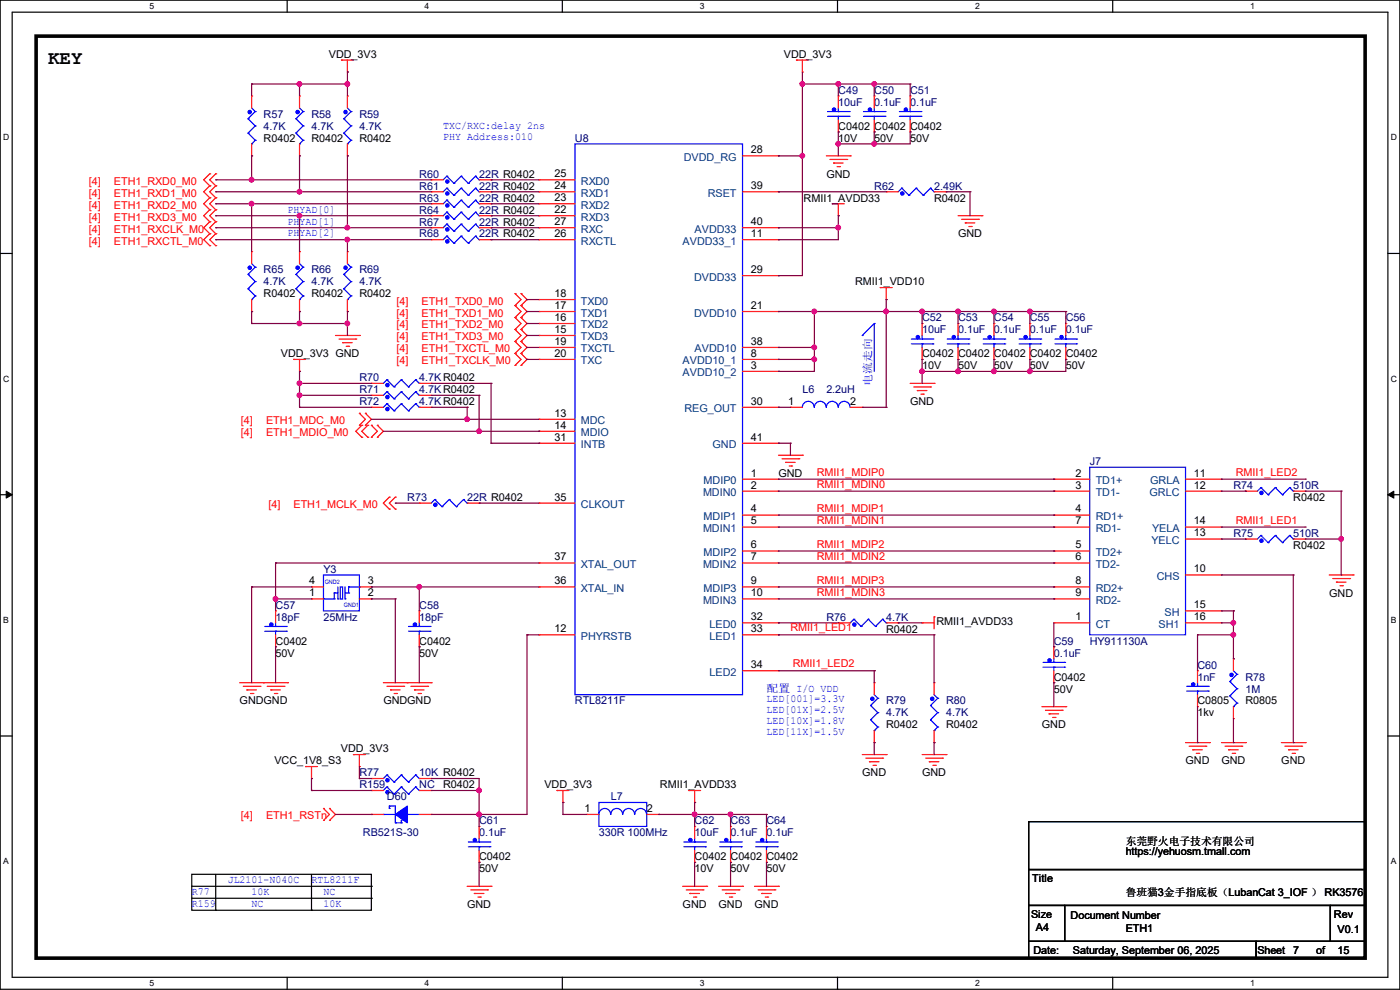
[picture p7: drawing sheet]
<svg xmlns="http://www.w3.org/2000/svg" width="297mm" height="210mm" viewBox="0 0 297 210" stroke-linecap="round" stroke-linejoin="round" font-family="sans-serif">
<defs><g id="words">
<text font-size="4.1" x="10.2" y="13.6">KEY</text>
<g font-size="2.3">
<text x="69.8" y="12.3">VDD_3V3</text>
<text x="166.3" y="12.3">VDD_3V3</text>
<text x="177.8" y="27.5">C0402</text>
<text x="185.5" y="27.5">C0402</text>
<text x="193.1" y="27.5">C0402</text>
<text x="55.9" y="30.1">R0402</text>
<text x="66.1" y="30.1">R0402</text>
<text x="76.2" y="30.1">R0402</text>
<text x="159.3" y="32.5">28</text>
<text x="177.8" y="30.1">10V</text>
<text x="185.5" y="30.1">50V</text>
<text x="193.1" y="30.1">50V</text>
<text x="117.6" y="37.6">25</text>
<text x="117.6" y="40.1">24</text>
<text x="159.3" y="40.1">39</text>
<text x="175.3" y="37.7">GND</text>
<text x="117.6" y="42.7">23</text>
<text x="117.6" y="45.2">22</text>
<text x="117.6" y="47.8">27</text>
<text x="159.3" y="47.8">40</text>
<text x="170.5" y="42.8">RMII1_AVDD33</text>
<text x="198.2" y="42.8">R0402</text>
<text x="117.6" y="50.3">26</text>
<text x="159.3" y="50.3">11</text>
<text x="203.2" y="50.4">GND</text>
<text x="159.3" y="57.9">29</text>
<text x="55.9" y="63.1">R0402</text>
<text x="66.1" y="63.1">R0402</text>
<text x="76.2" y="63.1">R0402</text>
<text x="117.6" y="63">18</text>
<text x="117.6" y="65.5">17</text>
<text x="159.3" y="65.5">21</text>
<text x="181.4" y="60.5">RMII1_VDD10</text>
<text x="117.6" y="68.1">16</text>
<text x="117.6" y="70.6">15</text>
<text x="59.6" y="75.8">VDD_3V3 GND</text>
<text x="117.6" y="73.2">19</text>
<text x="117.6" y="75.7">20</text>
<text x="159.3" y="73.2">38</text>
<text x="159.3" y="75.7">8</text>
<text x="195.6" y="75.8">C0402</text>
<text x="203.2" y="75.8">C0402</text>
<text x="210.9" y="75.8">C0402</text>
<text x="218.5" y="75.8">C0402</text>
<text x="226.1" y="75.8">C0402</text>
<text x="159.3" y="78.2">3</text>
<text x="195.6" y="78.3">10V</text>
<text x="203.2" y="78.3">50V</text>
<text x="210.9" y="78.3">50V</text>
<text x="218.5" y="78.3">50V</text>
<text x="226.1" y="78.3">50V</text>
<text x="117.6" y="88.4">13</text>
<text x="159.3" y="85.9">30</text>
<text x="167.2" y="85.9">1</text>
<text x="180.4" y="85.9">2</text>
<text x="193.1" y="85.9">GND</text>
<text x="117.6" y="90.9">14</text>
<text x="117.6" y="93.5">31</text>
<text x="159.3" y="93.5">41</text>
<text x="159.3" y="101.1">1</text>
<text x="165.1" y="101.2">GND</text>
<text x="228.1" y="101.1">2</text>
<text x="253.3" y="101.1">11</text>
<text x="117.6" y="106.2">35</text>
<text x="159.3" y="103.6">2</text>
<text x="228.1" y="103.6">3</text>
<text x="253.3" y="103.6">12</text>
<text x="274.4" y="106.3">R0402</text>
<text x="159.3" y="108.7">4</text>
<text x="159.3" y="111.3">5</text>
<text x="228.1" y="108.7">4</text>
<text x="228.1" y="111.3">7</text>
<text x="253.3" y="113.8">13</text>
<text x="253.3" y="111.3">14</text>
<text x="117.6" y="118.9">37</text>
<text x="159.3" y="116.3">6</text>
<text x="159.3" y="118.9">7</text>
<text x="228.1" y="116.3">5</text>
<text x="228.1" y="118.9">6</text>
<text x="274.4" y="116.4">R0402</text>
<text x="65.6" y="124">4</text>
<text x="78" y="124">3</text>
<text x="117.6" y="124">36</text>
<text x="159.3" y="124">9</text>
<text x="228.1" y="124">8</text>
<text x="253.3" y="121.4">10</text>
<text x="65.6" y="126.5">1</text>
<text x="78" y="126.5">2</text>
<text x="159.3" y="126.5">10</text>
<text x="159.3" y="131.6">32</text>
<text x="228.1" y="126.5">9</text>
<text x="228.1" y="131.6">1</text>
<text x="253.3" y="129">15</text>
<text x="253.3" y="131.6">16</text>
<text x="282" y="126.6">GND</text>
<text x="58.5" y="136.7">C0402</text>
<text x="88.9" y="136.7">C0402</text>
<text x="117.6" y="134.1">12</text>
<text x="159.3" y="134.1">33</text>
<text x="188" y="134.2">R0402</text>
<text x="198.7" y="132.7">RMII1_AVDD33</text>
<text x="58.5" y="139.3">50V</text>
<text x="88.9" y="139.3">50V</text>
<text x="159.3" y="141.7">34</text>
<text x="50.8" y="149.4">GNDGND</text>
<text x="81.3" y="149.4">GNDGND</text>
<text x="223.6" y="144.4">C0402</text>
<text x="223.6" y="146.9">50V</text>
<text x="254" y="149.4">C0805</text>
<text x="264.2" y="149.4">R0805</text>
<text x="188" y="154.5">R0402</text>
<text x="200.7" y="154.5">R0402</text>
<text x="221" y="154.5">GND</text>
<text x="254" y="152">1kv</text>
<text x="72.3" y="159.6">VDD_3V3</text>
<text x="58.2" y="162.1">VCC_1V8_S3</text>
<text x="94" y="167.2">R0402</text>
<text x="115.5" y="167.2">VDD_3V3</text>
<text x="140" y="167.2">RMII1_AVDD33</text>
<text x="182.9" y="164.7">GND</text>
<text x="195.6" y="164.7">GND</text>
<text x="251.5" y="162.1">GND</text>
<text x="259.1" y="162.1">GND</text>
<text x="271.8" y="162.1">GND</text>
<text x="124" y="172.2">1</text>
<text x="137.2" y="172.3">2</text>
<text x="238.8" y="179.2">东莞野火电子技术有限公司</text>
<text x="101.6" y="182.5">C0402</text>
<text x="101.6" y="185">50V</text>
<text x="147.4" y="182.5">C0402</text>
<text x="147.4" y="185">10V</text>
<text x="155" y="182.5">C0402</text>
<text x="155" y="185">50V</text>
<text x="162.6" y="182.5">C0402</text>
<text x="162.6" y="185">50V</text>
<text x="238.8" y="181.4">https://yehuosm.tmall.com</text>
<text x="219" y="187">Title</text>
<text x="238.8" y="190.1">鲁班猫3金手指底板（LubanCat 3_IOF ） RK3576</text>
<text x="99.1" y="192.6">GND</text>
<text x="144.8" y="192.6">GND</text>
<text x="152.4" y="192.6">GND</text>
<text x="160.1" y="192.6">GND</text>
<text x="218.7" y="194.6">Size</text>
<text x="219.8" y="197.4">A4</text>
<text x="227.1" y="194.9">Document Number</text>
<text x="238.8" y="197.7">ETH1</text>
<text x="283" y="194.6">Rev</text>
<text x="283.8" y="198">V0.1</text>
<text x="219.2" y="202.3">Date:</text>
<text x="227.6" y="202.3">Saturday, September 06, 2025</text>
<text x="266.7" y="202.3">Sheet</text>
<text x="274.4" y="202.3">7</text>
<text x="279.2" y="202.3">of</text>
<text x="283.8" y="202.3">15</text>
</g>
<g font-size="2.3" fill="#000080">
<text x="177.8" y="19.9">C49</text>
<text x="177.8" y="22.4">10uF</text>
<text x="185.5" y="19.9">C50</text>
<text x="185.5" y="22.4">0.1uF</text>
<text x="193.1" y="19.9">C51</text>
<text x="193.1" y="22.4">0.1uF</text>
<text x="55.9" y="25">R57</text>
<text x="55.9" y="27.5">4.7K</text>
<text x="66.1" y="25">R58</text>
<text x="66.1" y="27.5">4.7K</text>
<text x="76.2" y="25">R59</text>
<text x="76.2" y="27.5">4.7K</text>
<text x="122" y="30.1">U8</text>
<text x="88.9" y="40.2">R61</text>
<text x="88.9" y="37.7">R60</text>
<text x="101.6" y="40.2">22R R0402</text>
<text x="101.6" y="37.7">22R R0402</text>
<text x="185.5" y="40.2">R62</text>
<text x="198.2" y="40.2">2.49K</text>
<text x="88.9" y="47.8">R67</text>
<text x="88.9" y="45.3">R64</text>
<text x="88.9" y="42.8">R63</text>
<text x="101.6" y="47.8">22R R0402</text>
<text x="101.6" y="45.3">22R R0402</text>
<text x="101.6" y="42.8">22R R0402</text>
<text x="88.9" y="50.4">R68</text>
<text x="101.6" y="50.4">22R R0402</text>
<text x="55.9" y="58">R65</text>
<text x="66.1" y="58">R66</text>
<text x="76.2" y="58">R69</text>
<text x="55.9" y="60.5">4.7K</text>
<text x="66.1" y="60.5">4.7K</text>
<text x="76.2" y="60.5">4.7K</text>
<text x="195.6" y="68.2">C52</text>
<text x="195.6" y="70.7">10uF</text>
<text x="203.2" y="68.2">C53</text>
<text x="203.2" y="70.7">0.1uF</text>
<text x="210.9" y="68.2">C54</text>
<text x="210.9" y="70.7">0.1uF</text>
<text x="218.5" y="68.2">C55</text>
<text x="218.5" y="70.7">0.1uF</text>
<text x="226.1" y="68.2">C56</text>
<text x="226.1" y="70.7">0.1uF</text>
<text x="76.2" y="80.9">R70</text>
<text x="76.2" y="83.4">R71</text>
<text x="88.9" y="80.9">4.7KR0402</text>
<text x="88.9" y="83.4">4.7KR0402</text>
<text x="170.2" y="83.4">L6</text>
<text x="175.3" y="83.4">2.2uH</text>
<text x="76.2" y="85.9">R72</text>
<text x="88.9" y="85.9">4.7KR0402</text>
<text x="231.2" y="98.6">J7</text>
<text x="86.4" y="106.3">R73</text>
<text x="99.1" y="106.3">22R R0402</text>
<text x="261.7" y="103.7">R74</text>
<text x="274.4" y="103.7">510R</text>
<text x="261.7" y="113.9">R75</text>
<text x="274.4" y="113.9">510R</text>
<text x="68.6" y="121.5">Y3</text>
<text x="58.5" y="129.1">C57</text>
<text x="58.5" y="131.7">18pF</text>
<text x="68.6" y="131.7">25MHz</text>
<text x="88.9" y="129.1">C58</text>
<text x="88.9" y="131.7">18pF</text>
<text x="175.3" y="131.7">R76</text>
<text x="188" y="131.7">4.7K</text>
<text x="223.6" y="136.7">C59</text>
<text x="231.2" y="136.7">HY911130A</text>
<text x="223.6" y="139.3">0.1uF</text>
<text x="254" y="141.8">C60</text>
<text x="122" y="149.4">RTL8211F</text>
<text x="188" y="149.4">R79</text>
<text x="200.7" y="149.4">R80</text>
<text x="254" y="144.4">1nF</text>
<text x="264.2" y="144.4">R78</text>
<text x="264.2" y="146.9">1M</text>
<text x="188" y="152">4.7K</text>
<text x="200.7" y="152">4.7K</text>
<text x="76.2" y="167.2">R159</text>
<text x="76.2" y="164.7">R77</text>
<text x="88.9" y="167.2">NC</text>
<text x="88.9" y="164.7">10K R0402</text>
<text x="82.1" y="169.8">D60</text>
<text x="129.6" y="169.8">L7</text>
<text x="77" y="177.4">RB521S-30</text>
<text x="101.6" y="174.8">C61</text>
<text x="101.6" y="177.4">0.1uF</text>
<text x="127" y="177.4">330R 100MHz</text>
<text x="147.4" y="174.8">C62</text>
<text x="147.4" y="177.4">10uF</text>
<text x="155" y="174.8">C63</text>
<text x="155" y="177.4">0.1uF</text>
<text x="162.6" y="174.8">C64</text>
<text x="162.6" y="177.4">0.1uF</text>
</g>
<g font-size="2.3" fill="#00f">
<text x="94" y="27.3">TXC/RXC:delay 2ns</text>
<text x="94" y="29.6">PHY Address:010</text>
<text x="61" y="45.1">PHYAD[0]</text>
<text x="61" y="47.6">PH</text>
<text x="63.5" y="47.6">YAD[1]</text>
<text x="61" y="50.2">PH</text>
<text x="63.5" y="50.2">YAD[2]</text>
<text x="184.9" y="81.8" transform="rotate(-90 184.9 81.8)">电流走向</text>
<text x="162.6" y="146.7">配置 I/O VDD</text>
<text x="162.6" y="149">LED[001]=3.3V</text>
<text x="162.6" y="151.3">LED[01X]=2.5V</text>
<text x="162.6" y="153.5">LED[10X]=1.8V</text>
<text x="162.6" y="155.8">LED[11X]=1.5V</text>
<text x="40.7" y="189.9">R77</text>
<text x="48.3" y="187.3">JL2101-N040C</text>
<text x="53.4" y="189.9">10K</text>
<text x="66.1" y="187.3">RTL8211F</text>
<text x="68.6" y="189.9">NC</text>
<text x="40.7" y="192.4">R159</text>
<text x="53.4" y="192.4">NC</text>
<text x="68.6" y="192.4">10K</text>
</g>
<g font-size="2.3" fill="#004080">
<text x="145.1" y="34.1">DVDD_RG</text>
<text x="123.2" y="39.2">RXD0</text>
<text x="123.2" y="41.7">RXD1</text>
<text x="150.2" y="41.7">RSET</text>
<text x="123.2" y="44.3">RXD2</text>
<text x="123.2" y="46.8">RXD3</text>
<text x="123.2" y="49.4">RXC</text>
<text x="123.2" y="51.9">RXCTL</text>
<text x="144.8" y="51.9">AVDD33_1</text>
<text x="147.4" y="49.4">AVDD33</text>
<text x="147.2" y="59.5">DVDD33</text>
<text x="123.2" y="64.6">TXD0</text>
<text x="123.2" y="67.1">TXD1</text>
<text x="123.2" y="69.7">TXD2</text>
<text x="147.2" y="67.1">DVDD10</text>
<text x="123.2" y="72.2">TXD3</text>
<text x="123.2" y="74.8">TXCTL</text>
<text x="123.2" y="77.3">TXC</text>
<text x="144.8" y="77.3">AVDD10_1</text>
<text x="147.4" y="74.8">AVDD10</text>
<text x="144.8" y="79.8">AVDD10_2</text>
<text x="145.2" y="87.5">REG_OUT</text>
<text x="123.2" y="90">MDC</text>
<text x="123.2" y="92.5">MDIO</text>
<text x="123.2" y="95.1">INTB</text>
<text x="151.2" y="95.1">GND</text>
<text x="123.2" y="107.8">CLKOUT</text>
<text x="149.1" y="105.2">MDIN0</text>
<text x="149.3" y="102.7">MDIP0</text>
<text x="232.5" y="102.7">TD1+</text>
<text x="232.5" y="105.2">TD1-</text>
<text x="243.9" y="105.2">GRLC</text>
<text x="244" y="102.7">GRLA</text>
<text x="149.1" y="112.9">MDIN1</text>
<text x="149.3" y="110.3">MDIP1</text>
<text x="232.5" y="110.3">RD1+</text>
<text x="232.5" y="112.9">RD1-</text>
<text x="244.4" y="112.9">YELA</text>
<text x="149.3" y="117.9">MDIP2</text>
<text x="232.5" y="117.9">TD2+</text>
<text x="244.3" y="115.4">YELC</text>
<text x="123.2" y="120.5">XTAL_OUT</text>
<text x="123.2" y="125.6">XTAL_IN</text>
<text x="149.1" y="120.5">MDIN2</text>
<text x="149.3" y="125.6">MDIP3</text>
<text x="232.5" y="120.5">TD2-</text>
<text x="232.5" y="125.6">RD2+</text>
<text x="245.4" y="123">CHS</text>
<text x="149.1" y="128.1">MDIN3</text>
<text x="232.5" y="128.1">RD2-</text>
<text x="247.1" y="130.6">SH</text>
<text x="123.2" y="135.7">PHYRSTB</text>
<text x="150.5" y="133.2">LED0</text>
<text x="150.5" y="135.7">LED1</text>
<text x="232.5" y="133.2">CT</text>
<text x="245.8" y="133.2">SH1</text>
<text x="150.5" y="143.3">LED2</text>
</g>
<g font-size="2.3" fill="#f00">
<text x="18.8" y="39.2">[4]</text>
<text x="18.8" y="41.7">[4]</text>
<text x="24.2" y="39.2">ETH1_RXD0_M0</text>
<text x="24.2" y="41.7">ETH1_RXD1_M0</text>
<text x="18.8" y="44.3">[4]</text>
<text x="18.8" y="46.8">[4]</text>
<text x="24.2" y="44.3">ETH1_RXD2_M0</text>
<text x="24.2" y="46.8">ETH1_RXD3_M0</text>
<text x="18.8" y="49.4">[4]</text>
<text x="18.8" y="51.9">[4]</text>
<text x="24.2" y="49.4">ETH1_RXCLK_M0</text>
<text x="24.2" y="51.9">ETH1_RXCTL_M0</text>
<text x="84.1" y="64.6">[4]</text>
<text x="89.5" y="64.6">ETH1_TXD0_M0</text>
<text x="84.1" y="67.1">[4]</text>
<text x="84.1" y="69.7">[4]</text>
<text x="89.5" y="67.1">ETH1_TXD1_M0</text>
<text x="89.5" y="69.7">ETH1_TXD2_M0</text>
<text x="84.1" y="72.2">[4]</text>
<text x="84.1" y="74.8">[4]</text>
<text x="84.1" y="77.3">[4]</text>
<text x="89.5" y="72.2">ETH1_TXD3_M0</text>
<text x="89.5" y="74.8">ETH1_TXCTL_M0</text>
<text x="89.5" y="77.3">ETH1_TXCLK_M0</text>
<text x="51.1" y="92.5">[4]</text>
<text x="51.1" y="90">[4]</text>
<text x="56.4" y="92.5">ETH1_MDIO_M0</text>
<text x="56.4" y="90">ETH1_MDC_M0</text>
<text x="173.3" y="100.9">RMII1_MDIP0</text>
<text x="262.2" y="100.9">RMII1_LED2</text>
<text x="56.9" y="107.8">[4]</text>
<text x="62.3" y="107.8">ETH1_MCLK_M0</text>
<text x="173.3" y="103.5">RMII1_MDIN0</text>
<text x="173.3" y="108.5">RMII1_MDIP1</text>
<text x="173.3" y="111.1">RMII1_MDIN1</text>
<text x="262.2" y="111.1">RMII1_LED1</text>
<text x="173.3" y="116.2">RMII1_MDIP2</text>
<text x="173.3" y="118.7">RMII1_MDIN2</text>
<text x="173.3" y="123.8">RMII1_MDIP3</text>
<text x="173.3" y="126.3">RMII1_MDIN3</text>
<text x="167.7" y="133.9">RMII1_LED1</text>
<text x="168.2" y="141.6">RMII1_LED2</text>
<text x="51.1" y="173.8">[4]</text>
<text x="56.4" y="173.8">ETH1_RSTn</text>
</g>
<g font-size="1.8">
<text x="31.7" y="1.9">5</text>
<text x="90.1" y="1.9">4</text>
<text x="148.5" y="1.9">3</text>
<text x="206.8" y="1.9">2</text>
<text x="265.2" y="1.9">1</text>
<text x=".7" y="29.8">D</text>
<text x="295.1" y="29.8">D</text>
<text x=".7" y="80.9">C</text>
<text x="295.1" y="80.9">C</text>
<text x=".7" y="132.1">B</text>
<text x="295.1" y="132.1">B</text>
<text x=".7" y="183.3">A</text>
<text x="295.1" y="183.3">A</text>
<text x="31.7" y="209.2">5</text>
<text x="90.1" y="209.2">4</text>
<text x="148.5" y="209.2">3</text>
<text x="206.8" y="209.2">2</text>
<text x="265.2" y="209.2">1</text>
</g>
<g font-size="1.3" fill="#00f">
<text x="68.9" y="123.9">GND2</text>
<text x="72.9" y="128.7">GND1</text>
</g>
</g></defs>
<g fill="none" stroke="#000" stroke-width=".25">
<path d="M0 0h297v209.8h-297zM2.6 2.6h291.8v204.7h-291.8zM60.9 0v2.6M119.3 0v2.6M177.7 0v2.6M236.1 0v2.6M0 53.8h2.6M294.4 53.8h2.6M0 104.9h2.6M294.4 104.9h2.6M0 156.1h2.6M294.4 156.1h2.6"/>
<path d="M218.2 174.3h71.4v10.1h-71.4zM40.7 185.5h38.1v7.6h-38.1zM40.7 188h38.1M40.7 190.5h38.1M45.8 193.1h.1M45.8 185.5v7.6M66.1 193.1h.1M66.1 185.5v7.6M78.8 188h.1M78.8 190.5h.1M218.2 184.4h71.4v7.7h-71.4zM218.2 192.1h7.6v7.6h-7.6z"/>
<path d="M218.2 199.7h48.3v3.5h-48.3zM225.8 192.1h56.4v7.6h-56.4zM266.5 199.7h23.1v3.5h-23.1zM282.2 192.1h7.4v7.6h-7.4zM60.9 207.3v2.5M119.3 207.3v2.5M177.7 207.3v2.5M236.1 207.3v2.5"/>
</g>
<path d="M1.3 104.2l1.3 .7-1.3 .8zM294.4 104.9l1.3-.7v1.5z" fill="#000"/>
<path d="M1.3 104.2l1.3 .7-1.3 .8zM294.4 104.9l1.3-.7v1.5z" fill="none" stroke="#000" stroke-width=".21"/>
<path d="M7.7 7.7h281.9v195.5h-281.9z" fill="none" stroke="#000" stroke-width=".76"/>
<g fill="none" stroke="#00f" stroke-width=".25">
<path d="M182.9 71.2h.1M185.5 68.6h.1M185.5 68.6v10.2M185.5 68.6l-2.6 2.6M184.7 149.6h.1M184.7 152.7h.1M184.7 149.6l1.5 1.6M184.7 152.7l1.5 1.5M185.5 155h.1M185.5 147.4l.7 .7M186.2 148.1h.1M186.2 151.2h.1"/>
<path d="M186.2 154.2h.1M186.2 148.1l-1.5 1.5M186.2 151.2l-1.5 1.5M186.2 154.2l-.7 .8"/>
</g>
<g fill="none" stroke="#f00" stroke-width=".25">
<path d="M72.4 12.7h.1M72.4 12.7h2.6M73.7 15.3h.1M73.7 12.7v2.6M169 12.7h.1M169 12.7h2.5M170.2 15.3h.1M170.2 12.7v2.6M44.5 39.4h.1M44.5 36.9h.1M44.5 36.9l-1.3 1.2 1.3 1.3M44.5 39.4l-1.3 1.3 1.3 1.3"/>
<path d="M45.8 39.4h.1M45.8 36.9h.1M45.8 36.9l-1.3 1.2 1.3 1.3M45.8 39.4l-1.3 1.3 1.3 1.3M175.3 33.1h5.1M176.1 33.8h3.5M176.8 34.6h.1M176.8 34.6h2.1M177.6 35.3h.5M178.1 35.3h.1M179.6 33.8h.1M180.4 33.1h.1"/>
<path d="M44.5 42h.1M44.5 44.5h.1M44.5 47h.1M44.5 49.6h.1M44.5 52.1h.1M44.5 42l-1.3 1.2 1.3 1.3M44.5 44.5l-1.3 1.3 1.3 1.2M44.5 47l-1.3 1.3 1.3 1.3M44.5 49.6l-1.3 1.2 1.3 1.3M45.8 42h.1M45.8 44.5h.1M45.8 47h.1"/>
<path d="M45.8 49.6h.1M45.8 52.1h.1M45.8 42l-1.3 1.2 1.3 1.3M45.8 44.5l-1.3 1.3 1.3 1.2M45.8 47l-1.3 1.3 1.3 1.3M45.8 49.6l-1.3 1.2 1.3 1.3M176.6 43.2h.1M176.6 43.2h2.5M177.8 45.8h.1M177.8 43.2v2.6M203.2 45.8h5.1M204 46.5h3.6"/>
<path d="M204.8 47.3h.1M204.8 47.3h2M205.5 48h.5M206 48h.1M207.6 46.5h.1M208.3 45.8h.1M62.3 76.2h.1M62.3 76.2h2.5M63.5 78.8h.1M63.5 76.2v2.6M71.2 71.2h5M71.9 71.9h3.6"/>
<path d="M72.7 72.7h.1M72.7 72.7h2M73.4 73.4h.6M74 73.4h.1M75.5 71.9h.1M76.2 71.2h.1M109.3 64.8h.1M109.3 62.3h.1M109.3 67.4h.1M109.3 69.9h.1M109.3 72.4h.1M109.3 75h.1"/>
<path d="M109.3 77.5h.1M109.3 62.3l1.2 1.2-1.2 1.3M109.3 64.8l1.2 1.3-1.2 1.3M109.3 67.4l1.2 1.2-1.2 1.3M109.3 69.9l1.2 1.3-1.2 1.2M109.3 72.4l1.2 1.3-1.2 1.3M109.3 75l1.2 1.2-1.2 1.3M110.5 62.3h.1M110.5 64.8h.1M110.5 67.4h.1M110.5 69.9h.1M110.5 72.4h.1"/>
<path d="M110.5 75h.1M110.5 77.5h.1M110.5 62.3l1.3 1.2-1.3 1.3M110.5 64.8l1.3 1.3-1.3 1.3M110.5 67.4l1.3 1.2-1.3 1.3M110.5 69.9l1.3 1.3-1.3 1.2M110.5 72.4l1.3 1.3-1.3 1.3M110.5 75l1.3 1.2-1.3 1.3M186.7 61h.1M186.7 61h2.6M188 63.5h.1M188 61v2.5"/>
<path d="M76.2 90.2h.1M76.2 87.7h.1M76.2 87.7l1.3 1.2-1.3 1.3M76.8 90.2h.1M76.8 92.8h.1M76.8 90.2l-1.3 1.3 1.3 1.3M77.5 87.7h.1M77.5 90.2h.1M77.5 87.7l1.3 1.2-1.3 1.3M78 92.8h.1M78 90.2h.1M78 90.2l-1.2 1.3 1.2 1.3"/>
<path d="M78.8 92.8h.1M78.8 90.2h.1M78.8 90.2l1.3 1.3-1.3 1.3M80.1 90.2h.1M80.1 92.8h.1M80.1 90.2l1.2 1.3-1.2 1.3M165.1 96.6h5.1M165.9 97.3h3.6M166.7 98.1h.1M166.7 98.1h2M167.4 98.8h.5M167.9 98.8h.1"/>
<path d="M169.5 97.3h.1M170.2 96.6h.1M193.1 81.3h5.1M193.8 82.1h3.6M194.6 82.8h.1M194.6 82.8h2M195.4 83.6h.5M195.9 83.6h.1M197.4 82.1h.1M198.2 81.3h.1M82.6 108h.1M82.6 105.5h.1"/>
<path d="M82.6 105.5l-1.3 1.2 1.3 1.3M83.9 108h.1M83.9 105.5h.1M83.9 105.5l-1.3 1.2 1.3 1.3M195.6 132.1h.1M195.6 132.1h2.6M198.2 130.9h.1M198.2 130.9v2.5M282 122h5.1M282.7 122.7h3.6M283.5 123.5h.1M283.5 123.5h2"/>
<path d="M284.3 124.2h.5M284.8 124.2h.1M286.3 122.7h.1M287.1 122h.1M50.8 144.8h10.2M51.6 145.6h3.6M52.4 146.3h.1M52.4 146.3h2M53.1 147.1h.5M53.6 147.1h.1M55.2 145.6h.1M55.9 144.8h.1"/>
<path d="M56.7 145.6h3.5M57.4 146.3h.1M57.4 146.3h2.1M58.2 147.1h.5M58.7 147.1h.1M60.2 145.6h.1M61 144.8h.1M81.3 144.8h10.2M82.1 145.6h3.5M82.8 146.3h.1M82.8 146.3h2.1M83.6 147.1h.5"/>
<path d="M84.1 147.1h.1M85.6 145.6h.1M86.4 144.8h.1M87.2 145.6h3.5M87.9 146.3h.1M87.9 146.3h2.1M88.7 147.1h.5M89.2 147.1h.1M90.7 145.6h.1M91.5 144.8h.1M221 149.9h5.1M221.8 150.7h3.5"/>
<path d="M222.5 151.4h.1M222.5 151.4h2.1M223.3 152.2h.5M223.8 152.2h.1M225.3 150.7h.1M226.1 149.9h.1M251.5 157.5h5.1M252.3 158.3h3.5M253 159h.1M253 159h2.1M253.8 159.8h.5M254.3 159.8h.1"/>
<path d="M255.8 158.3h.1M256.6 157.5h.1M259.1 157.5h5.1M259.9 158.3h3.5M260.6 159h.1M260.6 159h2.1M261.4 159.8h.5M261.9 159.8h.1M263.4 158.3h.1M264.2 157.5h.1M271.8 157.5h5.1M272.6 158.3h3.5"/>
<path d="M273.3 159h.1M273.3 159h2.1M274.1 159.8h.5M274.6 159.8h.1M276.1 158.3h.1M276.9 157.5h.1M64.8 162.6h.1M64.8 162.6h2.6M66.1 165.1h.1M66.1 162.6v2.5M68.6 174h.1M68.6 171.5h.1"/>
<path d="M68.6 171.5l1.3 1.3-1.3 1.2M69.9 171.5h.1M69.9 174h.1M69.9 171.5l1.3 1.3-1.3 1.2M75 160.1h.1M75 160.1h2.5M76.2 162.6h.1M76.2 160.1v2.5M118.2 167.7h.1M118.2 167.7h2.5M119.4 170.2h.1M119.4 167.7v2.5"/>
<path d="M146.1 167.7h.1M146.1 167.7h2.5M147.4 170.2h.1M147.4 167.7v2.5M182.9 160.1h5.1M183.7 160.8h3.5M184.4 161.6h.1M184.4 161.6h2.1M185.2 162.3h.5M185.7 162.3h.1M187.2 160.8h.1M188 160.1h.1"/>
<path d="M195.6 160.1h5.1M196.4 160.8h3.5M197.1 161.6h.1M197.1 161.6h2.1M197.9 162.3h.5M198.4 162.3h.1M199.9 160.8h.1M200.7 160.1h.1M99.1 188h5.1M99.9 188.8h3.5M100.6 189.5h.1M100.6 189.5h2.1"/>
<path d="M101.4 190.3h.5M101.9 190.3h.1M103.4 188.8h.1M104.2 188h.1M144.8 188h5.1M145.6 188.8h3.5M146.3 189.5h.1M146.3 189.5h2.1M147.1 190.3h.5M147.6 190.3h.1M149.1 188.8h.1M149.9 188h.1"/>
<path d="M152.4 188h5.1M153.2 188.8h3.6M154 189.5h.1M154 189.5h2M154.7 190.3h.5M155.2 190.3h.1M156.8 188.8h.1M157.5 188h.1M160.1 188h5M160.8 188.8h3.6M161.6 189.5h.1M161.6 189.5h2"/>
<path d="M162.3 190.3h.6M162.9 190.3h.1M164.4 188.8h.1M165.1 188h.1"/>
</g>
<circle cx="185.1" cy="148.2" r=".36" fill="#00f"/>
<g fill="none" stroke="#00f" stroke-width=".25">
<path d="M94.8 47.5h.1M94.8 47.5l-.8 .8M94.8 47.5l1.5 1.6M96.3 49.1h.1M97.8 47.5h.1M97.8 47.5l-1.5 1.6M97.8 47.5l1.6 1.6M99.4 49.1h.1M100.9 47.5h.1M100.9 47.5l-1.5 1.6M100.9 47.5l.7 .8M101.6 48.3h.1"/>
<circle cx="185.1" cy="148.2" r=".36"/>
</g>
<path d="M185.5 144.8h.1M185.5 157.5h.1M185.5 144.8v2.6M185.5 155v2.5" fill="none" stroke="#f00" stroke-width=".25"/>
<circle cx="94.9" cy="48.7" r=".36" fill="#00f"/>
<g fill="none" stroke="#00f" stroke-width=".25">
<path d="M216.2 72.9h4.6M216.2 71.9h4.6M218.5 72.9h.1M218.5 72.9v.8M220.8 72.9h.1M220.8 71.9h.1"/>
<circle cx="94.9" cy="48.7" r=".36"/>
</g>
<path d="M91.5 48.3h.1M91.5 48.3h2.5M101.6 48.3h2.6M104.2 48.3h.1" fill="none" stroke="#f00" stroke-width=".25"/>
<circle cx="217.6" cy="71.5" r=".36" fill="#00f"/>
<g fill="none" stroke="#00f" stroke-width=".25">
<path d="M201 72.9h4.5M201 71.9h4.5M203.2 72.9h.1M203.2 72.9v.8M205.5 72.9h.1M205.5 71.9h.1M218.5 71.9h.1M218.5 71.2v.7"/>
<circle cx="217.6" cy="71.5" r=".36"/>
</g>
<path d="M218.5 68.6h.1M218.5 76.2h.1M218.5 68.6v2.6M218.5 73.7v2.5" fill="none" stroke="#f00" stroke-width=".25"/>
<circle cx="202.3" cy="71.5" r=".36" fill="#00f"/>
<g fill="none" stroke="#00f" stroke-width=".25">
<path d="M203.2 71.9h.1M203.2 71.2v.7M82.1 85.6h.1M82.1 85.6l-.8 .8M82.1 85.6l1.5 1.6M83.6 87.2h.1M85.1 85.6h.1M85.1 85.6l-1.5 1.6M85.1 85.6l1.6 1.6M86.7 87.2h.1M88.2 85.6h.1M88.2 85.6l-1.5 1.6"/>
<path d="M88.2 85.6l.7 .8M88.9 86.4h.1M231.2 99.1h20.3v35.6h-20.3z"/>
<circle cx="202.3" cy="71.5" r=".36"/>
</g>
<g fill="none" stroke="#f00" stroke-width=".25">
<path d="M203.2 68.6h.1M203.2 76.2h.1M203.2 68.6v2.6M203.2 73.7v2.5M223.6 101.6h.1M223.6 104.2h.1M223.6 109.3h.1M223.6 111.8h.1M223.6 116.9h.1M223.6 119.4h.1M223.6 101.6h7.6M223.6 104.2h7.6"/>
<path d="M223.6 109.3h7.6M223.6 111.8h7.6M223.6 116.9h7.6M223.6 119.4h7.6M251.5 101.6h7.6M251.5 104.2h7.6M251.5 111.8h7.6M251.5 114.3h7.6M259.1 101.6h.1M259.1 104.2h.1M259.1 114.3h.1M259.1 111.8h.1"/>
<path d="M223.6 124.5h.1M223.6 127h.1M223.6 132.1h.1M223.6 124.5h7.6M223.6 127h7.6M223.6 132.1h7.6M251.5 132.1h7.6M251.5 122h7.6M251.5 129.6h7.6M259.1 122h.1M259.1 129.6h.1M259.1 132.1h.1"/>
</g>
<circle cx="82.2" cy="86.8" r=".36" fill="#00f"/>
<g fill="none" stroke="#00f" stroke-width=".25">
<path d="M82.1 80.6h.1M82.1 80.6l-.8 .7M82.1 80.6l1.5 1.5M83.6 82.1h.1M85.1 80.6h.1M85.1 80.6l-1.5 1.5M85.1 80.6l1.6 1.5M86.7 82.1h.1M88.2 80.6h.1M88.2 80.6l-1.5 1.5M88.2 80.6l.7 .7M88.9 81.3h.1"/>
<circle cx="82.2" cy="86.8" r=".36"/>
</g>
<path d="M78.8 86.4h.1M78.8 86.4h2.5M88.9 86.4h2.6M91.5 86.4h.1" fill="none" stroke="#f00" stroke-width=".25"/>
<circle cx="82.2" cy="81.7" r=".36" fill="#00f"/>
<g fill="none" stroke="#00f" stroke-width=".25">
<path d="M197.4 149.6h.1M197.4 152.7h.1M197.4 149.6l1.5 1.6M197.4 152.7l1.5 1.5M198.2 155h.1M198.2 147.4l.7 .7M198.9 148.1h.1M198.9 151.2h.1M198.9 154.2h.1M198.9 148.1l-1.5 1.5M198.9 151.2l-1.5 1.5M198.9 154.2l-.7 .8"/>
<circle cx="82.2" cy="81.7" r=".36"/>
</g>
<path d="M78.8 81.3h.1M78.8 81.3h2.5M88.9 81.3h2.6M91.5 81.3h.1" fill="none" stroke="#f00" stroke-width=".25"/>
<circle cx="197.8" cy="148.2" r=".36" fill="#00f"/>
<g fill="none" stroke="#00f" stroke-width=".25">
<path d="M267.5 103.4h.1M267.5 103.4l-.8 .8M267.5 103.4l1.5 1.5M269 104.9h.1M270.6 103.4h.1M270.6 103.4l-1.6 1.5M270.6 103.4l1.5 1.5M272.1 104.9h.1M273.6 103.4h.1M273.6 103.4l-1.5 1.5M273.6 103.4l.8 .8M274.4 104.2h.1"/>
<circle cx="197.8" cy="148.2" r=".36"/>
</g>
<path d="M198.2 144.8h.1M198.2 157.5h.1M198.2 144.8v2.6M198.2 155v2.5" fill="none" stroke="#f00" stroke-width=".25"/>
<circle cx="267.6" cy="104.5" r=".36" fill="#00f"/>
<g fill="none" stroke="#00f" stroke-width=".25">
<path d="M92.2 106h.1M92.2 106l-.7 .7M92.2 106l1.6 1.5M93.8 107.5h.1M95.3 106h.1M95.3 106l-1.5 1.5M95.3 106l1.5 1.5M96.8 107.5h.1M98.3 106h.1M98.3 106l-1.5 1.5M98.3 106l.8 .7M99.1 106.7h.1"/>
<circle cx="267.6" cy="104.5" r=".36"/>
</g>
<path d="M264.2 104.2h.1M264.2 104.2h2.5M274.4 104.2h2.5M276.9 104.2h.1" fill="none" stroke="#f00" stroke-width=".25"/>
<circle cx="92.3" cy="107.1" r=".36" fill="#00f"/>
<g fill="none" stroke="#00f" stroke-width=".25">
<path d="M208.6 72.9h4.5M208.6 71.9h4.5M210.9 72.9h.1M210.9 72.9v.8M213.1 72.9h.1M213.1 71.9h.1"/>
<circle cx="92.3" cy="107.1" r=".36"/>
</g>
<path d="M88.9 106.7h.1M88.9 106.7h2.6M99.1 106.7h2.5M101.6 106.7h.1" fill="none" stroke="#f00" stroke-width=".25"/>
<circle cx="210" cy="71.5" r=".36" fill="#00f"/>
<g fill="none" stroke="#00f" stroke-width=".25">
<path d="M94.8 50.1h.1M94.8 50.1l-.8 .7M94.8 50.1l1.5 1.5M96.3 51.6h.1M97.8 50.1h.1M97.8 50.1l-1.5 1.5M97.8 50.1l1.6 1.5M99.4 51.6h.1M100.9 50.1h.1M100.9 50.1l-1.5 1.5M100.9 50.1l.7 .7M101.6 50.8h.1"/>
<path d="M210.9 71.9h.1M210.9 71.2v.7"/>
<circle cx="210" cy="71.5" r=".36"/>
</g>
<path d="M210.9 68.6h.1M210.9 76.2h.1M210.9 68.6v2.6M210.9 73.7v2.5" fill="none" stroke="#f00" stroke-width=".25"/>
<circle cx="94.9" cy="51.2" r=".36" fill="#00f"/>
<g fill="none" stroke="#00f" stroke-width=".25">
<path d="M181.1 131.4h.1M181.1 131.4l-.7 .7M181.1 131.4l1.6 1.5M182.7 132.9h.1M184.2 131.4h.1M184.2 131.4l-1.5 1.5M184.2 131.4l1.5 1.5M185.7 132.9h.1M187.2 131.4h.1M187.2 131.4l-1.5 1.5M187.2 131.4l.8 .7M188 132.1h.1"/>
<circle cx="94.9" cy="51.2" r=".36"/>
</g>
<path d="M91.5 50.8h.1M91.5 50.8h2.5M101.6 50.8h2.6M104.2 50.8h.1" fill="none" stroke="#f00" stroke-width=".25"/>
<circle cx="181.2" cy="132.5" r=".36" fill="#00f"/>
<g fill="none" stroke="#00f" stroke-width=".25">
<path d="M145.1 179.6h4.5M145.1 178.6h4.5M147.4 179.6h.1M147.4 179.6v.8M149.6 179.6h.1M149.6 178.6h.1"/>
<circle cx="181.2" cy="132.5" r=".36"/>
</g>
<path d="M177.8 132.1h.1M177.8 132.1h2.6M188 132.1h2.5M190.5 132.1h.1" fill="none" stroke="#f00" stroke-width=".25"/>
<circle cx="146.5" cy="178.2" r=".36" fill="#00f"/>
<g fill="none" stroke="#00f" stroke-width=".25">
<path d="M72.9 58.2h.1M72.9 58.2l1.6 1.5M73.7 55.9l.8 .8M74.5 56.7h.1M74.5 59.7h.1M74.5 56.7l-1.6 1.5M74.5 59.7l-1.6 1.6M72.9 61.3h.1M72.9 61.3l1.6 1.5M73.7 63.5h.1M74.5 62.8h.1M74.5 62.8l-.8 .7"/>
<path d="M147.4 178.6h.1M147.4 177.8v.8"/>
<circle cx="146.5" cy="178.2" r=".36"/>
</g>
<path d="M147.4 175.3h.1M147.4 175.3v2.5M147.4 182.9h.1M147.4 180.4v2.5" fill="none" stroke="#f00" stroke-width=".25"/>
<circle cx="73.3" cy="56.8" r=".36" fill="#00f"/>
<g fill="none" stroke="#00f" stroke-width=".25">
<path d="M251.8 146.6h4.5M251.8 145.6h4.5M254 146.6h.1M254 146.6v.8M256.3 146.6h.1M256.3 145.6h.1"/>
<circle cx="73.3" cy="56.8" r=".36"/>
</g>
<path d="M73.7 53.4h.1M73.7 53.4v2.5M73.7 66.1h.1M73.7 63.5v2.6" fill="none" stroke="#f00" stroke-width=".25"/>
<circle cx="253.1" cy="145.2" r=".36" fill="#00f"/>
<g fill="none" stroke="#00f" stroke-width=".25">
<path d="M68.6 122h7.6v7.6h-7.6zM68.6 127h.1M68.6 127h2.3M70.9 127h.1M70.9 125.8h.1M70.9 125.8h.8M70.9 125.8v1.2M71.7 127h.1M71.7 124.5v2.5M72.2 124.5h.5v2.5h-.5zM73.2 127h.1M73.2 124.5v2.5"/>
<path d="M73.2 125.8h.8M74 125.8h.1M74 124.5h.1M74 124.5v1.3M74 124.5h2.2M76.2 124.5h.1M254 145.6h.1M254 144.8v.8M152.7 179.6h4.6M152.7 178.6h4.6M155 179.6h.1M155 179.6v.8"/>
<path d="M157.3 179.6h.1M157.3 178.6h.1"/>
<circle cx="253.1" cy="145.2" r=".36"/>
</g>
<path d="M66.1 127h.1M66.1 124.5h.1M66.1 127h2.5M66.1 124.5h2.5M76.2 127h2.6M76.2 124.5h2.6M78.8 127h.1M78.8 124.5h.1M254 142.3h.1M254 149.9h.1M254 142.3v2.5M254 147.4v2.5" fill="none" stroke="#f00" stroke-width=".25"/>
<circle cx="154.1" cy="178.2" r=".36" fill="#00f"/>
<g fill="none" stroke="#00f" stroke-width=".25">
<path d="M72.9 25.2h.1M72.9 28.2h.1M72.9 25.2l1.6 1.5M72.9 28.2l1.6 1.6M73.7 30.5h.1M73.7 22.9l.8 .8M74.5 23.7h.1M74.5 26.7h.1M74.5 29.8h.1M74.5 23.7l-1.6 1.5M74.5 26.7l-1.6 1.5M74.5 29.8l-.8 .7"/>
<path d="M122 30.5h35.5v116.9h-35.5zM155 178.6h.1M155 177.8v.8"/>
<circle cx="154.1" cy="178.2" r=".36"/>
</g>
<g fill="none" stroke="#f00" stroke-width=".25">
<path d="M114.3 38.1h.1M114.3 38.1h7.7M157.5 33.1h7.6M165.1 33.1h.1M114.3 40.7h.1M114.3 43.2h.1M114.3 45.8h.1M114.3 48.3h.1M114.3 50.8h.1M114.3 40.7h7.7M114.3 43.2h7.7M114.3 45.8h7.7"/>
<path d="M114.3 48.3h7.7M114.3 50.8h7.7M157.5 40.7h7.6M157.5 48.3h7.6M157.5 58.5h7.6M157.5 50.8h7.6M165.1 40.7h.1M165.1 58.5h.1M165.1 48.3h.1M165.1 50.8h.1M114.3 63.5h.1M114.3 66.1h.1"/>
<path d="M114.3 68.6h.1M114.3 71.2h.1M114.3 73.7h.1M114.3 76.2h.1M114.3 63.5h7.7M114.3 66.1h7.7M114.3 68.6h7.7M114.3 71.2h7.7M114.3 73.7h7.7M114.3 76.2h7.7M157.5 66.1h7.6M157.5 73.7h7.6"/>
<path d="M157.5 76.2h7.6M157.5 78.8h7.6M165.1 73.7h.1M165.1 76.2h.1M165.1 78.8h.1M165.1 66.1h.1M114.3 88.9h.1M114.3 91.5h.1M114.3 94h.1M114.3 88.9h7.7M114.3 91.5h7.7M114.3 94h7.7"/>
<path d="M157.5 94h7.6M157.5 86.4h7.6M165.1 94h.1M165.1 86.4h.1M114.3 106.7h.1M114.3 119.4h.1M114.3 106.7h7.7M114.3 119.4h7.7M157.5 119.4h7.6M157.5 101.6h7.6M157.5 104.2h7.6M157.5 109.3h7.6"/>
<path d="M157.5 111.8h7.6M157.5 116.9h7.6M165.1 101.6h.1M165.1 104.2h.1M165.1 109.3h.1M165.1 111.8h.1M165.1 116.9h.1M165.1 119.4h.1M114.3 134.7h.1M114.3 124.5h.1M114.3 134.7h7.7M114.3 124.5h7.7"/>
<path d="M157.5 134.7h7.6M157.5 124.5h7.6M157.5 127h7.6M157.5 132.1h7.6M165.1 124.5h.1M165.1 127h.1M165.1 132.1h.1M165.1 134.7h.1M157.5 142.3h7.6M165.1 142.3h.1M155 175.3h.1M155 175.3v2.5"/>
<path d="M155 182.9h.1M155 180.4v2.5"/>
</g>
<circle cx="73.3" cy="23.8" r=".36" fill="#00f"/>
<g fill="none" stroke="#00f" stroke-width=".25">
<path d="M82.1 83.1h.1M82.1 83.1l-.8 .8M82.1 83.1l1.5 1.5M83.6 84.6h.1M85.1 83.1h.1M85.1 83.1l-1.5 1.5M85.1 83.1l1.6 1.5M86.7 84.6h.1M88.2 83.1h.1M88.2 83.1l-1.5 1.5M88.2 83.1l.7 .8M88.9 83.9h.1"/>
<circle cx="73.3" cy="23.8" r=".36"/>
</g>
<path d="M73.7 20.4h.1M73.7 33.1h.1M73.7 20.4v2.5M73.7 30.5v2.6" fill="none" stroke="#f00" stroke-width=".25"/>
<circle cx="82.2" cy="84.2" r=".36" fill="#00f"/>
<g fill="none" stroke="#00f" stroke-width=".25">
<path d="M260.9 144.6h.1M260.9 147.6h.1M260.9 144.6l1.5 1.5M260.9 147.6l1.5 1.5M261.7 149.9h.1M261.7 142.3l.7 .7M262.4 143h.1M262.4 146.1h.1M262.4 149.1h.1M262.4 143l-1.5 1.6M262.4 146.1l-1.5 1.5M262.4 149.1l-.7 .8"/>
<circle cx="82.2" cy="84.2" r=".36"/>
</g>
<path d="M78.8 83.9h.1M78.8 83.9h2.5M88.9 83.9h2.6M91.5 83.9h.1" fill="none" stroke="#f00" stroke-width=".25"/>
<circle cx="261.3" cy="143.2" r=".36" fill="#00f"/>
<g fill="none" stroke="#00f" stroke-width=".25">
<path d="M62.8 58.2h.1M62.8 58.2l1.5 1.5M63.5 55.9l.8 .8M64.3 56.7h.1M64.3 59.7h.1M64.3 56.7l-1.5 1.5M64.3 59.7l-1.5 1.6M62.8 61.3h.1M62.8 61.3l1.5 1.5M63.5 63.5h.1M64.3 62.8h.1M64.3 62.8l-.8 .7"/>
<path d="M127 170.2h10.2v5.1h-10.2zM127 172.8a1.25 1.25 0 0 1 1.3-1.3 1.25 1.25 0 0 1 1.2 1.3 1.27 1.27 0 0 1 1.3-1.3 1.27 1.27 0 0 1 1.3 1.3M132.1 172.8a1.25 1.25 0 0 1 1.3-1.3 1.25 1.25 0 0 1 1.2 1.3M134.7 172.8a1.25 1.25 0 0 1 1.2-1.3 1.25 1.25 0 0 1 1.3 1.3"/>
<circle cx="261.3" cy="143.2" r=".36"/>
</g>
<path d="M261.7 139.7h.1M261.7 139.7v2.6M261.7 152.4h.1M261.7 149.9v2.5M124.5 172.8h.1M124.5 172.8h2.5M137.2 172.8h2.5M139.7 172.8h.1" fill="none" stroke="#f00" stroke-width=".25"/>
<circle cx="63.1" cy="56.8" r=".36" fill="#00f"/>
<g fill="none" stroke="#00f" stroke-width=".25">
<path d="M56.2 133.9h4.5M56.2 132.9h4.5M58.5 133.9h.1M58.5 133.9v.8M60.7 133.9h.1M60.7 132.9h.1"/>
<circle cx="63.1" cy="56.8" r=".36"/>
</g>
<path d="M63.5 53.4h.1M63.5 53.4v2.5M63.5 66.1h.1M63.5 63.5v2.6" fill="none" stroke="#f00" stroke-width=".25"/>
<circle cx="57.6" cy="132.5" r=".36" fill="#00f"/>
<g fill="none" stroke="#00f" stroke-width=".25">
<path d="M183.2 24.7h4.5M183.2 23.7h4.5M185.5 24.7h.1M185.5 24.7v.7M187.7 24.7h.1M187.7 23.7h.1M58.5 132.9h.1M58.5 132.1v.8"/>
<circle cx="57.6" cy="132.5" r=".36"/>
</g>
<path d="M58.5 129.6h.1M58.5 137.2h.1M58.5 129.6v2.5M58.5 134.7v2.5" fill="none" stroke="#f00" stroke-width=".25"/>
<circle cx="184.6" cy="23.3" r=".36" fill="#00f"/>
<g fill="none" stroke="#00f" stroke-width=".25">
<path d="M185.5 23.7h.1M185.5 22.9v.8M82.1 166.9h.1M82.1 166.9l-.8 .8M82.1 166.9l1.5 1.5M83.6 168.4h.1M85.1 166.9h.1M85.1 166.9l-1.5 1.5M85.1 166.9l1.6 1.5M86.7 168.4h.1M88.2 166.9h.1M88.2 166.9l-1.5 1.5"/>
<path d="M88.2 166.9l.7 .8M88.9 167.7h.1"/>
<circle cx="184.6" cy="23.3" r=".36"/>
</g>
<path d="M185.5 20.4h.1M185.5 28h.1M185.5 20.4v2.5M185.5 25.4v2.6" fill="none" stroke="#f00" stroke-width=".25"/>
<circle cx="82.2" cy="168" r=".36" fill="#00f"/>
<g fill="none" stroke="#00f" stroke-width=".25">
<path d="M190.8 24.7h4.6M190.8 23.7h4.6M193.1 24.7h.1M193.1 24.7v.7M195.4 24.7h.1M195.4 23.7h.1"/>
<circle cx="82.2" cy="168" r=".36"/>
</g>
<path d="M78.8 167.7h.1M78.8 167.7h2.5M88.9 167.7h2.6M91.5 167.7h.1" fill="none" stroke="#f00" stroke-width=".25"/>
<circle cx="192.2" cy="23.3" r=".36" fill="#00f"/>
<g fill="none" stroke="#00f" stroke-width=".25">
<path d="M193.1 23.7h.1M193.1 22.9v.8M82.1 164.4h.1M82.1 164.4l-.8 .7M82.1 164.4l1.5 1.5M83.6 165.9h.1M85.1 164.4h.1M85.1 164.4l-1.5 1.5M85.1 164.4l1.6 1.5M86.7 165.9h.1M88.2 164.4h.1M88.2 164.4l-1.5 1.5"/>
<path d="M88.2 164.4l.7 .7M88.9 165.1h.1"/>
<circle cx="192.2" cy="23.3" r=".36"/>
</g>
<path d="M193.1 20.4h.1M193.1 28h.1M193.1 20.4v2.5M193.1 25.4v2.6" fill="none" stroke="#f00" stroke-width=".25"/>
<circle cx="82.2" cy="165.5" r=".36" fill="#00f"/>
<g fill="none" stroke="#00f" stroke-width=".25">
<path d="M86.7 133.9h4.5M86.7 132.9h4.5M88.9 133.9h.1M88.9 133.9v.8M91.2 133.9h.1M91.2 132.9h.1"/>
<circle cx="82.2" cy="165.5" r=".36"/>
</g>
<path d="M78.8 165.1h.1M78.8 165.1h2.5M88.9 165.1h2.6M91.5 165.1h.1" fill="none" stroke="#f00" stroke-width=".25"/>
<circle cx="88" cy="132.5" r=".36" fill="#00f"/>
<g fill="none" stroke="#00f" stroke-width=".25">
<path d="M267.5 113.6h.1M267.5 113.6l-.8 .7M267.5 113.6l1.5 1.5M269 115.1h.1M270.6 113.6h.1M270.6 113.6l-1.6 1.5M270.6 113.6l1.5 1.5M272.1 115.1h.1M273.6 113.6h.1M273.6 113.6l-1.5 1.5M273.6 113.6l.8 .7M274.4 114.3h.1"/>
<path d="M88.9 132.9h.1M88.9 132.1v.8"/>
<circle cx="88" cy="132.5" r=".36"/>
</g>
<path d="M88.9 129.6h.1M88.9 137.2h.1M88.9 129.6v2.5M88.9 134.7v2.5" fill="none" stroke="#f00" stroke-width=".25"/>
<circle cx="267.6" cy="114.7" r=".36" fill="#00f"/>
<g fill="none" stroke="#00f" stroke-width=".25">
<path d="M175.6 24.7h4.5M175.6 23.7h4.5M177.8 24.7h.1M177.8 24.7v.7M180.1 24.7h.1M180.1 23.7h.1"/>
<circle cx="267.6" cy="114.7" r=".36"/>
</g>
<path d="M264.2 114.3h.1M264.2 114.3h2.5M274.4 114.3h2.5M276.9 114.3h.1" fill="none" stroke="#f00" stroke-width=".25"/>
<circle cx="176.9" cy="23.3" r=".36" fill="#00f"/>
<g fill="none" stroke="#00f" stroke-width=".25">
<path d="M177.8 23.7h.1M177.8 22.9v.8M81.3 172.8h.1M81.3 172.8h2.6M82.6 171h.1M82.6 171h1.3v3.5M83.9 174.5h.1M83.9 174.5h1.2M85.1 174.5h.1M86.4 172.8h.1M86.4 172.8h2.5"/>
<circle cx="176.9" cy="23.3" r=".36"/>
</g>
<path d="M177.8 20.4h.1M177.8 28h.1M177.8 20.4v2.5M177.8 25.4v2.6" fill="none" stroke="#f00" stroke-width=".25"/>
<path d="M83.9 172.8l2.5-1.8v3.5z" fill-rule="evenodd" fill="#00f"/>
<g fill="none" stroke="#00f" stroke-width=".25">
<path d="M52.6 25.2h.1M52.6 28.2h.1M52.6 25.2l1.5 1.5M52.6 28.2l1.5 1.6M53.4 30.5h.1M53.4 22.9l.7 .8M54.1 23.7h.1M54.1 26.7h.1M54.1 29.8h.1M54.1 23.7l-1.5 1.5M54.1 26.7l-1.5 1.5M54.1 29.8l-.7 .7"/>
<path d="M82.6 171.5h.1M82.6 171v.5M83.9 172.8l2.5-1.8v3.5zM85.1 174h.1M85.1 174v.5"/>
</g>
<path d="M78.8 172.8h.1M78.8 172.8h2.5M88.9 172.8h2.6M91.5 172.8h.1" fill="none" stroke="#f00" stroke-width=".25"/>
<circle cx="53" cy="23.8" r=".36" fill="#00f"/>
<g fill="none" stroke="#00f" stroke-width=".25">
<path d="M221.3 141.5h4.5M221.3 140.5h4.5M223.6 141.5h.1M223.6 141.5v.8M225.8 141.5h.1M225.8 140.5h.1"/>
<circle cx="53" cy="23.8" r=".36"/>
</g>
<path d="M53.4 20.4h.1M53.4 33.1h.1M53.4 20.4v2.5M53.4 30.5v2.6" fill="none" stroke="#f00" stroke-width=".25"/>
<circle cx="222.7" cy="140.1" r=".36" fill="#00f"/>
<g fill="none" stroke="#00f" stroke-width=".25">
<path d="M94.8 39.9h.1M94.8 39.9l-.8 .8M94.8 39.9l1.5 1.5M97.8 39.9h.1M97.8 39.9l-1.5 1.5M97.8 39.9l1.6 1.5M100.9 39.9h.1M100.9 39.9l-1.5 1.5M100.9 39.9l.7 .8M96.3 41.4h.1M99.4 41.4h.1M101.6 40.7h.1"/>
<path d="M170.2 86.4a1.25 1.25 0 0 1 1.3-1.3 1.25 1.25 0 0 1 1.2 1.3 1.29 1.29 0 0 1 1.3-1.3 1.29 1.29 0 0 1 1.3 1.3 1.25 1.25 0 0 1 1.3-1.3 1.25 1.25 0 0 1 1.2 1.3M177.8 86.4a1.25 1.25 0 0 1 1.3-1.3 1.25 1.25 0 0 1 1.2 1.3M223.6 139.7v.8M223.6 140.5h.1"/>
<circle cx="222.7" cy="140.1" r=".36"/>
</g>
<path d="M167.7 86.4h.1M167.7 86.4h2.5M180.4 86.4h2.5M182.9 86.4h.1M223.6 137.2h.1M223.6 137.2v2.5M223.6 144.8h.1M223.6 142.3v2.5" fill="none" stroke="#f00" stroke-width=".25"/>
<circle cx="94.9" cy="41" r=".36" fill="#00f"/>
<g fill="none" stroke="#00f" stroke-width=".25">
<path d="M160.3 179.6h4.6M160.3 178.6h4.6M162.6 179.6h.1M162.6 179.6v.8M164.9 179.6h.1M164.9 178.6h.1"/>
<circle cx="94.9" cy="41" r=".36"/>
</g>
<path d="M91.5 40.7h.1M91.5 40.7h2.5M101.6 40.7h2.6M104.2 40.7h.1" fill="none" stroke="#f00" stroke-width=".25"/>
<circle cx="161.7" cy="178.2" r=".36" fill="#00f"/>
<g fill="none" stroke="#00f" stroke-width=".25">
<path d="M191.3 39.9h.1M191.3 39.9l-.8 .8M191.3 39.9l1.5 1.5M194.4 39.9h.1M194.4 39.9l-1.6 1.5M194.4 39.9l1.5 1.5M197.4 39.9h.1M197.4 39.9l-1.5 1.5M197.4 39.9l.8 .8M192.8 41.4h.1M195.9 41.4h.1M198.2 40.7h.1"/>
<path d="M162.6 178.6h.1M162.6 177.8v.8"/>
<circle cx="161.7" cy="178.2" r=".36"/>
</g>
<path d="M162.6 175.3h.1M162.6 175.3v2.5M162.6 182.9h.1M162.6 180.4v2.5" fill="none" stroke="#f00" stroke-width=".25"/>
<circle cx="191.4" cy="41" r=".36" fill="#00f"/>
<g fill="none" stroke="#00f" stroke-width=".25">
<path d="M52.6 58.2h.1M52.6 58.2l1.5 1.5M53.4 55.9l.7 .8M54.1 56.7h.1M54.1 59.7h.1M54.1 56.7l-1.5 1.5M54.1 59.7l-1.5 1.6M52.6 61.3h.1M52.6 61.3l1.5 1.5M53.4 63.5h.1M54.1 62.8h.1M54.1 62.8l-.7 .7"/>
<circle cx="191.4" cy="41" r=".36"/>
</g>
<path d="M188 40.7h.1M188 40.7h2.5M198.2 40.7h2.5M200.7 40.7h.1" fill="none" stroke="#f00" stroke-width=".25"/>
<circle cx="53" cy="56.8" r=".36" fill="#00f"/>
<g fill="none" stroke="#00f" stroke-width=".25">
<path d="M94.8 45h.1M94.8 45l-.8 .8M94.8 45l1.5 1.5M96.3 46.5h.1M97.8 45h.1M97.8 45l-1.5 1.5M97.8 45l1.6 1.5M99.4 46.5h.1M100.9 45h.1M100.9 45l-1.5 1.5M100.9 45l.7 .8M101.6 45.8h.1"/>
<circle cx="53" cy="56.8" r=".36"/>
</g>
<path d="M53.4 53.4h.1M53.4 53.4v2.5M53.4 66.1h.1M53.4 63.5v2.6" fill="none" stroke="#f00" stroke-width=".25"/>
<circle cx="94.9" cy="46.1" r=".36" fill="#00f"/>
<g fill="none" stroke="#00f" stroke-width=".25">
<path d="M223.8 72.9h4.6M223.8 71.9h4.6M226.1 72.9h.1M226.1 72.9v.8M228.4 72.9h.1M228.4 71.9h.1"/>
<circle cx="94.9" cy="46.1" r=".36"/>
</g>
<path d="M91.5 45.8h.1M91.5 45.8h2.5M101.6 45.8h2.6M104.2 45.8h.1" fill="none" stroke="#f00" stroke-width=".25"/>
<circle cx="225.2" cy="71.5" r=".36" fill="#00f"/>
<g fill="none" stroke="#00f" stroke-width=".25">
<path d="M94.8 37.4h.1M94.8 37.4l-.8 .7M94.8 37.4l1.5 1.5M96.3 38.9h.1M97.8 37.4h.1M97.8 37.4l-1.5 1.5M97.8 37.4l1.6 1.5M99.4 38.9h.1M100.9 37.4h.1M100.9 37.4l-1.5 1.5M100.9 37.4l.7 .7M101.6 38.1h.1"/>
<path d="M226.1 71.9h.1M226.1 71.2v.7"/>
<circle cx="225.2" cy="71.5" r=".36"/>
</g>
<path d="M226.1 68.6h.1M226.1 76.2h.1M226.1 68.6v2.6M226.1 73.7v2.5" fill="none" stroke="#f00" stroke-width=".25"/>
<circle cx="94.9" cy="38.5" r=".36" fill="#00f"/>
<g fill="none" stroke="#00f" stroke-width=".25">
<path d="M193.3 72.9h4.6M193.3 71.9h4.6M195.6 72.9h.1M195.6 72.9v.8M197.9 72.9h.1M197.9 71.9h.1"/>
<circle cx="94.9" cy="38.5" r=".36"/>
</g>
<path d="M91.5 38.1h.1M91.5 38.1h2.5M101.6 38.1h2.6M104.2 38.1h.1" fill="none" stroke="#f00" stroke-width=".25"/>
<circle cx="194.7" cy="71.5" r=".36" fill="#00f"/>
<g fill="none" stroke="#00f" stroke-width=".25">
<path d="M62.8 25.2h.1M62.8 28.2h.1M62.8 25.2l1.5 1.5M62.8 28.2l1.5 1.6M63.5 30.5h.1M63.5 22.9l.8 .8M64.3 23.7h.1M64.3 26.7h.1M64.3 29.8h.1M64.3 23.7l-1.5 1.5M64.3 26.7l-1.5 1.5M64.3 29.8l-.8 .7"/>
<path d="M195.6 71.9h.1M195.6 71.2v.7"/>
<circle cx="194.7" cy="71.5" r=".36"/>
</g>
<path d="M195.6 68.6h.1M195.6 76.2h.1M195.6 68.6v2.6M195.6 73.7v2.5" fill="none" stroke="#f00" stroke-width=".25"/>
<circle cx="63.1" cy="23.8" r=".36" fill="#00f"/>
<g fill="none" stroke="#00f" stroke-width=".25">
<path d="M99.4 179.6h4.5M99.4 178.6h4.5M101.6 179.6h.1M101.6 179.6v.8M103.9 179.6h.1M103.9 178.6h.1"/>
<circle cx="63.1" cy="23.8" r=".36"/>
</g>
<path d="M63.5 20.4h.1M63.5 33.1h.1M63.5 20.4v2.5M63.5 30.5v2.6" fill="none" stroke="#f00" stroke-width=".25"/>
<circle cx="100.7" cy="178.2" r=".36" fill="#00f"/>
<g fill="none" stroke="#00f" stroke-width=".25">
<path d="M94.8 42.5h.1M94.8 42.5l-.8 .7M94.8 42.5l1.5 1.5M96.3 44h.1M97.8 42.5h.1M97.8 42.5l-1.5 1.5M97.8 42.5l1.6 1.5M99.4 44h.1M100.9 42.5h.1M100.9 42.5l-1.5 1.5M100.9 42.5l.7 .7M101.6 43.2h.1"/>
<path d="M101.6 178.6h.1M101.6 177.8v.8"/>
<circle cx="100.7" cy="178.2" r=".36"/>
</g>
<path d="M101.6 175.3h.1M101.6 175.3v2.5M101.6 182.9h.1M101.6 180.4v2.5" fill="none" stroke="#f00" stroke-width=".25"/>
<circle cx="94.9" cy="43.6" r=".36" fill="#00f"/>
<circle cx="94.9" cy="43.6" r=".36" fill="none" stroke="#00f" stroke-width=".25"/>
<path d="M91.5 43.2h.1M91.5 43.2h2.5M101.6 43.2h2.6M104.2 43.2h.1" fill="none" stroke="#f00" stroke-width=".25"/>
<path d="M63.5 45.8h.1M63.5 45.8v7.6M63.5 45.8h28" fill="none" stroke="#800040" stroke-width=".25"/>
<circle cx="63.5" cy="45.7" r=".49" fill="#f0f"/>
<circle cx="63.5" cy="45.7" r=".49" fill="none" stroke="#f0f" stroke-width=".25"/>
<path d="M73.7 33.1h.1M73.7 33.1v15.2M73.7 48.3h.1M73.7 48.3h17.8" fill="none" stroke="#800040" stroke-width=".25"/>
<circle cx="73.7" cy="48.3" r=".49" fill="#f0f"/>
<circle cx="73.7" cy="48.3" r=".49" fill="none" stroke="#f0f" stroke-width=".25"/>
<path d="M53.4 17.8h.1M53.4 17.8h10.1" fill="none" stroke="#800040" stroke-width=".25"/>
<circle cx="63.5" cy="17.8" r=".49" fill="#f0f"/>
<circle cx="63.5" cy="17.8" r=".49" fill="none" stroke="#f0f" stroke-width=".25"/>
<g fill="none" stroke="#800040" stroke-width=".25">
<path d="M45.8 38.1h.1M45.8 38.1h7.6M104.2 38.1h.1M104.2 38.1h10.1M45.8 50.8h.1M45.8 48.3h.1M45.8 40.7h.1M45.8 43.2h.1M45.8 45.8h.1M45.8 50.8h27.9M45.8 40.7h17.7M45.8 43.2h7.6"/>
<path d="M45.8 45.8h17.7M45.8 48.3h27.9M104.2 50.8h.1M104.2 40.7h.1M104.2 43.2h.1M104.2 45.8h.1M104.2 48.3h.1M104.2 50.8h10.1M104.2 40.7h10.1M104.2 43.2h10.1M104.2 45.8h10.1M104.2 48.3h10.1"/>
<path d="M111.8 73.7h.1M111.8 63.5h.1M111.8 76.2h.1M111.8 66.1h.1M111.8 68.6h.1M111.8 71.2h.1M111.8 73.7h2.5M111.8 63.5h2.5M111.8 76.2h2.5M111.8 66.1h2.5M111.8 68.6h2.5M111.8 71.2h2.5"/>
<path d="M78.8 88.9h20.3M81.3 91.5h20.3M99.1 88.9h.1M101.6 91.5h.1M58.5 119.4h.1M58.5 119.4h55.8M58.5 119.4v7.6M101.6 106.7h.1M101.6 106.7h12.7M88.9 124.5h.1M88.9 124.5h25.4"/>
</g>
<circle cx="88.9" cy="124.5" r=".49" fill="#f0f"/>
<circle cx="88.9" cy="124.5" r=".49" fill="none" stroke="#f0f" stroke-width=".25"/>
<path d="M58.5 127h.1M58.5 127h7.6M78.8 124.5h.1M78.8 124.5h10.1M88.9 124.5h.1M88.9 124.5v5.1" fill="none" stroke="#800040" stroke-width=".25"/>
<circle cx="58.4" cy="127" r=".49" fill="#f0f"/>
<circle cx="58.4" cy="127" r=".49" fill="none" stroke="#f0f" stroke-width=".25"/>
<g fill="none" stroke="#800040" stroke-width=".25">
<path d="M53.4 124.5h.1M53.4 124.5h12.7M53.4 124.5v20.3M58.5 127h.1M58.5 137.2h.1M58.5 127v2.6M58.5 137.2v7.6M78.8 127h.1M78.8 127h5.1M83.9 127h.1M83.9 127v17.8M88.9 137.2h.1"/>
<path d="M88.9 137.2v7.6M111.8 134.7h.1M111.8 134.7v38.1h-10.2M111.8 134.7h2.5M71.2 172.8h7.6M78.8 172.8h.1M101.6 172.8h.1M101.6 172.8v2.5M101.6 182.9h.1M101.6 182.9v5.1"/>
</g>
<circle cx="101.6" cy="172.7" r=".49" fill="#f0f"/>
<circle cx="101.6" cy="172.7" r=".49" fill="none" stroke="#f0f" stroke-width=".25"/>
<path d="M53.4 33.1h.1M53.4 38.1h.1M53.4 33.1v5M53.4 38.1h38.1M83.9 106.7h.1M83.9 106.7h5M76.2 165.1h.1M76.2 162.6v2.5M101.6 167.7h.1M101.6 165.1v2.6" fill="none" stroke="#800040" stroke-width=".25"/>
<circle cx="53.4" cy="38.1" r=".49" fill="#f0f"/>
<circle cx="53.4" cy="38.1" r=".49" fill="none" stroke="#f0f" stroke-width=".25"/>
<path d="M63.5 33.1h.1M63.5 33.1v7.6M63.5 40.7h.1M63.5 40.7h28" fill="none" stroke="#800040" stroke-width=".25"/>
<circle cx="63.5" cy="40.7" r=".49" fill="#f0f"/>
<circle cx="63.5" cy="40.7" r=".49" fill="none" stroke="#f0f" stroke-width=".25"/>
<path d="M53.4 17.8h.1M53.4 17.8v2.6M63.5 17.8h.1M63.5 17.8h10.2M73.7 15.3h.1M73.7 17.8h.1M73.7 15.3v5.1" fill="none" stroke="#800040" stroke-width=".25"/>
<circle cx="73.7" cy="17.8" r=".49" fill="#f0f"/>
<circle cx="73.7" cy="17.8" r=".49" fill="none" stroke="#f0f" stroke-width=".25"/>
<path d="M63.5 17.8h.1M63.5 17.8v2.6M53.4 43.2h.1M53.4 43.2v10.2M53.4 43.2h38.1" fill="none" stroke="#800040" stroke-width=".25"/>
<circle cx="53.4" cy="43.2" r=".49" fill="#f0f"/>
<circle cx="53.4" cy="43.2" r=".49" fill="none" stroke="#f0f" stroke-width=".25"/>
<path d="M73.7 50.8h.1M73.7 50.8v2.6M73.7 50.8h17.8" fill="none" stroke="#800040" stroke-width=".25"/>
<circle cx="73.7" cy="50.8" r=".49" fill="#f0f"/>
<circle cx="73.7" cy="50.8" r=".49" fill="none" stroke="#f0f" stroke-width=".25"/>
<path d="M53.4 66.1h.1M53.4 66.1v2.5M63.5 66.1h.1M63.5 68.6h.1M63.5 66.1v2.5M63.5 68.6h10.2" fill="none" stroke="#800040" stroke-width=".25"/>
<circle cx="63.5" cy="68.6" r=".49" fill="#f0f"/>
<circle cx="63.5" cy="68.6" r=".49" fill="none" stroke="#f0f" stroke-width=".25"/>
<path d="M73.7 68.6h.1M73.7 66.1h.1M73.7 66.1v5.1" fill="none" stroke="#800040" stroke-width=".25"/>
<circle cx="73.7" cy="68.6" r=".49" fill="#f0f"/>
<circle cx="73.7" cy="68.6" r=".49" fill="none" stroke="#f0f" stroke-width=".25"/>
<g fill="none" stroke="#800040" stroke-width=".25">
<path d="M170.2 17.8h.1M170.2 15.3v2.5M165.1 33.1h.1M165.1 33.1h5.1M165.1 40.7h.1M165.1 40.7h22.9M177.8 45.8h.1M177.8 45.8v2.5M200.7 40.7h.1M200.7 40.7h5.1M205.8 40.7h.1M205.8 40.7v5.1"/>
<path d="M53.4 68.6h.1M53.4 68.6h10.1"/>
</g>
<circle cx="177.8" cy="48.3" r=".49" fill="#f0f"/>
<circle cx="177.8" cy="48.3" r=".49" fill="none" stroke="#f0f" stroke-width=".25"/>
<path d="M170.2 33.1h.1M170.2 33.1v25.4h-5.1M165.1 48.3h.1M165.1 50.8h.1M165.1 58.5h.1M165.1 48.3h12.7M177.8 48.3h.1M177.8 48.3v2.5h-12.7" fill="none" stroke="#800040" stroke-width=".25"/>
<circle cx="170.2" cy="33" r=".49" fill="#f0f"/>
<circle cx="170.2" cy="33" r=".49" fill="none" stroke="#f0f" stroke-width=".25"/>
<path d="M188 66.1h.1M188 66.1v20.3M165.1 94h.1M165.1 86.4h.1M165.1 94h2.6M165.1 86.4h2.6M167.7 94h.1M167.7 94v2.6M182.9 86.4h5.1M188 86.4h.1" fill="none" stroke="#800040" stroke-width=".25"/>
<circle cx="188" cy="66.1" r=".49" fill="#f0f"/>
<circle cx="188" cy="66.1" r=".49" fill="none" stroke="#f0f" stroke-width=".25"/>
<path d="M165.1 66.1h.1M165.1 73.7h.1M165.1 66.1h7.7M165.1 73.7h7.7" fill="none" stroke="#800040" stroke-width=".25"/>
<circle cx="172.7" cy="73.7" r=".49" fill="#f0f"/>
<circle cx="172.7" cy="73.7" r=".49" fill="none" stroke="#f0f" stroke-width=".25"/>
<path d="M172.8 66.1h.1M172.8 66.1v7.6M172.8 66.1h15.2" fill="none" stroke="#800040" stroke-width=".25"/>
<circle cx="172.7" cy="66.1" r=".49" fill="#f0f"/>
<circle cx="172.7" cy="66.1" r=".49" fill="none" stroke="#f0f" stroke-width=".25"/>
<path d="M165.1 76.2h.1M165.1 76.2h7.7" fill="none" stroke="#800040" stroke-width=".25"/>
<circle cx="172.7" cy="76.2" r=".49" fill="#f0f"/>
<circle cx="172.7" cy="76.2" r=".49" fill="none" stroke="#f0f" stroke-width=".25"/>
<g fill="none" stroke="#800040" stroke-width=".25">
<path d="M177.8 28h.1M177.8 28v2.5M165.1 78.8h.1M172.8 73.7h.1M172.8 76.2h.1M172.8 73.7v5.1h-7.7M188 63.5h.1M188 63.5v2.6M165.1 101.6h58.5M165.1 104.2h58.5M165.1 109.3h58.5M165.1 111.8h58.5"/>
<path d="M165.1 116.9h58.5M165.1 119.4h58.5M223.6 101.6h.1M223.6 104.2h.1M223.6 109.3h.1M223.6 111.8h.1M223.6 116.9h.1M223.6 119.4h.1M165.1 132.1h.1M165.1 134.7h.1M165.1 127h58.5M165.1 124.5h58.5"/>
<path d="M165.1 132.1h12.7M165.1 134.7h33.1M190.5 132.1h.1M190.5 132.1h5.1M198.2 134.7h.1M198.2 134.7v10.1M223.6 127h.1M223.6 124.5h.1M165.1 142.3h20.4M185.5 142.3h.1M198.2 157.5h.1M198.2 157.5v2.6"/>
</g>
<circle cx="177.8" cy="30.5" r=".49" fill="#f0f"/>
<circle cx="177.8" cy="30.5" r=".49" fill="none" stroke="#f0f" stroke-width=".25"/>
<path d="M170.2 17.8h7.6M177.8 17.8h.1M177.8 17.8v2.6M185.5 17.8h.1M185.5 17.8v2.6" fill="none" stroke="#800040" stroke-width=".25"/>
<circle cx="177.8" cy="17.8" r=".49" fill="#f0f"/>
<circle cx="177.8" cy="17.8" r=".49" fill="none" stroke="#f0f" stroke-width=".25"/>
<path d="M147.4 170.2h.1M147.4 172.8h.1M147.4 170.2v2.6M147.4 172.8h7.6M147.4 182.9h.1M147.4 182.9v5.1M155 182.9h.1M155 182.9v5.1" fill="none" stroke="#800040" stroke-width=".25"/>
<circle cx="155" cy="172.7" r=".49" fill="#f0f"/>
<circle cx="155" cy="172.7" r=".49" fill="none" stroke="#f0f" stroke-width=".25"/>
<circle cx="147.3" cy="172.7" r=".49" fill="#f0f"/>
<circle cx="147.3" cy="172.7" r=".49" fill="none" stroke="#f0f" stroke-width=".25"/>
<g fill="none" stroke="#800040" stroke-width=".25">
<path d="M195.6 76.2h.1M195.6 66.1h.1M195.6 76.2v2.6M195.6 66.1h7.6M119.4 170.2h.1M119.4 172.8h.1M119.4 172.8h5.1M119.4 170.2v2.6M139.7 172.8h.1M139.7 172.8h7.7M147.4 172.8h.1M147.4 172.8v2.5"/>
<path d="M155 172.8h.1M155 172.8v2.5M155 172.8h7.6M162.6 172.8h.1M162.6 172.8v2.5M162.6 182.9h.1M162.6 182.9v5.1"/>
</g>
<circle cx="203.2" cy="66.1" r=".49" fill="#f0f"/>
<circle cx="203.2" cy="66.1" r=".49" fill="none" stroke="#f0f" stroke-width=".25"/>
<circle cx="195.6" cy="66.1" r=".49" fill="#f0f"/>
<circle cx="195.6" cy="66.1" r=".49" fill="none" stroke="#f0f" stroke-width=".25"/>
<path d="M195.6 66.1h.1M195.6 66.1v2.5M203.2 66.1h.1M203.2 66.1v2.5M203.2 66.1h15.3M210.9 66.1h.1M210.9 66.1v2.5" fill="none" stroke="#800040" stroke-width=".25"/>
<circle cx="210.8" cy="66.1" r=".49" fill="#f0f"/>
<circle cx="210.8" cy="66.1" r=".49" fill="none" stroke="#f0f" stroke-width=".25"/>
<path d="M218.5 66.1h.1M218.5 66.1v2.5M218.5 66.1h7.6M226.1 66.1h.1M226.1 66.1v2.5" fill="none" stroke="#800040" stroke-width=".25"/>
<circle cx="218.5" cy="66.1" r=".49" fill="#f0f"/>
<circle cx="218.5" cy="66.1" r=".49" fill="none" stroke="#f0f" stroke-width=".25"/>
<path d="M203.2 76.2h.1M203.2 76.2v2.6" fill="none" stroke="#800040" stroke-width=".25"/>
<circle cx="203.2" cy="78.8" r=".49" fill="#f0f"/>
<circle cx="203.2" cy="78.8" r=".49" fill="none" stroke="#f0f" stroke-width=".25"/>
<path d="M195.6 78.8h.1M195.6 78.8h7.6M195.6 78.8v2.5" fill="none" stroke="#800040" stroke-width=".25"/>
<circle cx="195.6" cy="78.8" r=".49" fill="#f0f"/>
<circle cx="195.6" cy="78.8" r=".49" fill="none" stroke="#f0f" stroke-width=".25"/>
<path d="M203.2 78.8h.1M210.9 76.2h.1M210.9 78.8h.1M210.9 76.2v2.6M218.5 76.2h.1M218.5 76.2v2.6h-15.3" fill="none" stroke="#800040" stroke-width=".25"/>
<circle cx="210.8" cy="78.8" r=".49" fill="#f0f"/>
<circle cx="210.8" cy="78.8" r=".49" fill="none" stroke="#f0f" stroke-width=".25"/>
<path d="M218.5 78.8h.1M218.5 78.8h7.6" fill="none" stroke="#800040" stroke-width=".25"/>
<circle cx="218.5" cy="78.8" r=".49" fill="#f0f"/>
<circle cx="218.5" cy="78.8" r=".49" fill="none" stroke="#f0f" stroke-width=".25"/>
<path d="M185.5 17.8h.1M185.5 17.8h7.6" fill="none" stroke="#800040" stroke-width=".25"/>
<circle cx="185.4" cy="17.8" r=".49" fill="#f0f"/>
<circle cx="185.4" cy="17.8" r=".49" fill="none" stroke="#f0f" stroke-width=".25"/>
<path d="M193.1 17.8h.1M193.1 17.8v2.6M177.8 30.5h.1M177.8 30.5v2.6M185.5 28h.1M185.5 28v2.5h-7.7M193.1 28h.1M193.1 28v2.5" fill="none" stroke="#800040" stroke-width=".25"/>
<circle cx="185.4" cy="30.5" r=".49" fill="#f0f"/>
<circle cx="185.4" cy="30.5" r=".49" fill="none" stroke="#f0f" stroke-width=".25"/>
<path d="M170.2 17.8v15.3M177.8 17.8h7.7M185.5 17.8h.1M170.2 33.1h.1M185.5 30.5h.1M185.5 30.5h7.6M226.1 76.2h.1M226.1 76.2v2.6M185.5 142.3h.1M185.5 157.5h.1M185.5 142.3v2.5M185.5 157.5v2.6" fill="none" stroke="#800040" stroke-width=".25"/>
<circle cx="170.2" cy="17.8" r=".49" fill="#f0f"/>
<circle cx="170.2" cy="17.8" r=".49" fill="none" stroke="#f0f" stroke-width=".25"/>
<g fill="none" stroke="#800040" stroke-width=".25">
<path d="M188 66.1h.1M188 66.1h7.6M223.6 137.2h.1M223.6 132.1v5.1M259.1 122h15.3M259.1 129.6h2.6M259.1 132.1h2.6M261.7 129.6h.1M261.7 132.1h.1M261.7 134.7h.1M261.7 129.6v5.1M274.4 122h.1"/>
<path d="M274.4 122v35.5M223.6 144.8h.1M223.6 144.8v5.1M274.4 157.5h.1"/>
</g>
<circle cx="261.6" cy="132.1" r=".49" fill="#f0f"/>
<circle cx="261.6" cy="132.1" r=".49" fill="none" stroke="#f0f" stroke-width=".25"/>
<circle cx="261.6" cy="134.6" r=".49" fill="#f0f"/>
<circle cx="261.6" cy="134.6" r=".49" fill="none" stroke="#f0f" stroke-width=".25"/>
<g fill="none" stroke="#800040" stroke-width=".25">
<path d="M91.5 86.4h7.6M99.1 86.4h.1M99.1 88.9h.1M99.1 86.4v2.5M99.1 88.9h15.2M259.1 114.3h5.1M259.1 104.2h5.1M259.1 101.6h17.8M259.1 111.8h17.8M264.2 114.3h.1M264.2 104.2h.1M276.9 101.6h.1"/>
<path d="M276.9 111.8h.1M254 134.7h.1M254 134.7v7.6M254 134.7h7.7M261.7 134.7h.1M261.7 139.7h.1M261.7 134.7v5M254 157.5h.1M254 149.9v7.6M261.7 157.5h.1M261.7 152.4v5.1"/>
</g>
<circle cx="99.1" cy="88.9" r=".49" fill="#f0f"/>
<circle cx="99.1" cy="88.9" r=".49" fill="none" stroke="#f0f" stroke-width=".25"/>
<path d="M91.5 83.9h10.1M101.6 83.9h.1M276.9 114.3h7.6M276.9 104.2h7.6M284.5 114.3h.1M284.5 104.2h.1M284.5 104.2v17.8M284.5 122h.1" fill="none" stroke="#800040" stroke-width=".25"/>
<circle cx="284.5" cy="114.3" r=".49" fill="#f0f"/>
<circle cx="284.5" cy="114.3" r=".49" fill="none" stroke="#f0f" stroke-width=".25"/>
<path d="M101.6 91.5h.1M101.6 83.9v7.6M101.6 91.5h12.7M114.3 91.5h.1" fill="none" stroke="#800040" stroke-width=".25"/>
<circle cx="101.6" cy="91.5" r=".49" fill="#f0f"/>
<circle cx="101.6" cy="91.5" r=".49" fill="none" stroke="#f0f" stroke-width=".25"/>
<path d="M63.5 86.4h.1M63.5 83.9h.1M63.5 86.4h15.3M63.5 83.9v2.5M63.5 83.9h15.3M91.5 81.3h12.7M104.2 81.3h.1M104.2 94h.1M104.2 81.3v12.7M104.2 94h10.1M114.3 94h.1" fill="none" stroke="#800040" stroke-width=".25"/>
<circle cx="63.5" cy="83.8" r=".49" fill="#f0f"/>
<circle cx="63.5" cy="83.8" r=".49" fill="none" stroke="#f0f" stroke-width=".25"/>
<path d="M63.5 81.3h.1M63.5 81.3h15.3" fill="none" stroke="#800040" stroke-width=".25"/>
<circle cx="63.5" cy="81.3" r=".49" fill="#f0f"/>
<circle cx="63.5" cy="81.3" r=".49" fill="none" stroke="#f0f" stroke-width=".25"/>
<g fill="none" stroke="#800040" stroke-width=".25">
<path d="M63.5 78.8h.1M63.5 78.8v5.1M63.5 81.3h.1M66.1 167.7h.1M66.1 165.1h.1M66.1 167.7h12.7M66.1 165.1v2.6M76.2 165.1h.1M76.2 165.1h2.6M91.5 165.1h.1M91.5 165.1h10.1M91.5 167.7h10.1"/>
<path d="M101.6 167.7h.1M101.6 172.8h.1M101.6 167.7v5.1"/>
</g>
<circle cx="101.6" cy="167.7" r=".49" fill="#f0f"/>
<circle cx="101.6" cy="167.7" r=".49" fill="none" stroke="#f0f" stroke-width=".25"/>
<path d="M91.5 172.8h10.1M101.6 172.8h.1" fill="none" stroke="#800040" stroke-width=".25"/>
<circle cx="63.5" cy="45.7" r=".49" fill="#f0f"/>
<circle cx="63.5" cy="45.7" r=".49" fill="none" stroke="#f0f" stroke-width=".25"/>
<circle cx="73.7" cy="48.3" r=".49" fill="#f0f"/>
<circle cx="73.7" cy="48.3" r=".49" fill="none" stroke="#f0f" stroke-width=".25"/>
<circle cx="63.5" cy="17.8" r=".49" fill="#f0f"/>
<circle cx="63.5" cy="17.8" r=".49" fill="none" stroke="#f0f" stroke-width=".25"/>
<circle cx="88.9" cy="124.5" r=".49" fill="#f0f"/>
<circle cx="88.9" cy="124.5" r=".49" fill="none" stroke="#f0f" stroke-width=".25"/>
<circle cx="58.4" cy="127" r=".49" fill="#f0f"/>
<circle cx="58.4" cy="127" r=".49" fill="none" stroke="#f0f" stroke-width=".25"/>
<circle cx="101.6" cy="172.7" r=".49" fill="#f0f"/>
<circle cx="101.6" cy="172.7" r=".49" fill="none" stroke="#f0f" stroke-width=".25"/>
<circle cx="53.4" cy="38.1" r=".49" fill="#f0f"/>
<circle cx="53.4" cy="38.1" r=".49" fill="none" stroke="#f0f" stroke-width=".25"/>
<circle cx="63.5" cy="40.7" r=".49" fill="#f0f"/>
<circle cx="63.5" cy="40.7" r=".49" fill="none" stroke="#f0f" stroke-width=".25"/>
<circle cx="73.7" cy="17.8" r=".49" fill="#f0f"/>
<circle cx="73.7" cy="17.8" r=".49" fill="none" stroke="#f0f" stroke-width=".25"/>
<circle cx="53.4" cy="43.2" r=".49" fill="#f0f"/>
<circle cx="53.4" cy="43.2" r=".49" fill="none" stroke="#f0f" stroke-width=".25"/>
<circle cx="73.7" cy="50.8" r=".49" fill="#f0f"/>
<circle cx="73.7" cy="50.8" r=".49" fill="none" stroke="#f0f" stroke-width=".25"/>
<circle cx="63.5" cy="68.6" r=".49" fill="#f0f"/>
<circle cx="63.5" cy="68.6" r=".49" fill="none" stroke="#f0f" stroke-width=".25"/>
<circle cx="73.7" cy="68.6" r=".49" fill="#f0f"/>
<circle cx="73.7" cy="68.6" r=".49" fill="none" stroke="#f0f" stroke-width=".25"/>
<circle cx="177.8" cy="48.3" r=".49" fill="#f0f"/>
<circle cx="177.8" cy="48.3" r=".49" fill="none" stroke="#f0f" stroke-width=".25"/>
<circle cx="170.2" cy="33" r=".49" fill="#f0f"/>
<circle cx="170.2" cy="33" r=".49" fill="none" stroke="#f0f" stroke-width=".25"/>
<circle cx="188" cy="66.1" r=".49" fill="#f0f"/>
<circle cx="188" cy="66.1" r=".49" fill="none" stroke="#f0f" stroke-width=".25"/>
<circle cx="172.7" cy="73.7" r=".49" fill="#f0f"/>
<circle cx="172.7" cy="73.7" r=".49" fill="none" stroke="#f0f" stroke-width=".25"/>
<circle cx="172.7" cy="66.1" r=".49" fill="#f0f"/>
<circle cx="172.7" cy="66.1" r=".49" fill="none" stroke="#f0f" stroke-width=".25"/>
<circle cx="172.7" cy="76.2" r=".49" fill="#f0f"/>
<circle cx="172.7" cy="76.2" r=".49" fill="none" stroke="#f0f" stroke-width=".25"/>
<circle cx="177.8" cy="30.5" r=".49" fill="#f0f"/>
<circle cx="177.8" cy="30.5" r=".49" fill="none" stroke="#f0f" stroke-width=".25"/>
<circle cx="177.8" cy="17.8" r=".49" fill="#f0f"/>
<circle cx="177.8" cy="17.8" r=".49" fill="none" stroke="#f0f" stroke-width=".25"/>
<circle cx="155" cy="172.7" r=".49" fill="#f0f"/>
<circle cx="155" cy="172.7" r=".49" fill="none" stroke="#f0f" stroke-width=".25"/>
<circle cx="147.3" cy="172.7" r=".49" fill="#f0f"/>
<circle cx="147.3" cy="172.7" r=".49" fill="none" stroke="#f0f" stroke-width=".25"/>
<circle cx="203.2" cy="66.1" r=".49" fill="#f0f"/>
<circle cx="203.2" cy="66.1" r=".49" fill="none" stroke="#f0f" stroke-width=".25"/>
<circle cx="195.6" cy="66.1" r=".49" fill="#f0f"/>
<circle cx="195.6" cy="66.1" r=".49" fill="none" stroke="#f0f" stroke-width=".25"/>
<circle cx="210.8" cy="66.1" r=".49" fill="#f0f"/>
<circle cx="210.8" cy="66.1" r=".49" fill="none" stroke="#f0f" stroke-width=".25"/>
<circle cx="218.5" cy="66.1" r=".49" fill="#f0f"/>
<circle cx="218.5" cy="66.1" r=".49" fill="none" stroke="#f0f" stroke-width=".25"/>
<circle cx="203.2" cy="78.8" r=".49" fill="#f0f"/>
<circle cx="203.2" cy="78.8" r=".49" fill="none" stroke="#f0f" stroke-width=".25"/>
<circle cx="195.6" cy="78.8" r=".49" fill="#f0f"/>
<circle cx="195.6" cy="78.8" r=".49" fill="none" stroke="#f0f" stroke-width=".25"/>
<circle cx="210.8" cy="78.8" r=".49" fill="#f0f"/>
<circle cx="210.8" cy="78.8" r=".49" fill="none" stroke="#f0f" stroke-width=".25"/>
<circle cx="218.5" cy="78.8" r=".49" fill="#f0f"/>
<circle cx="218.5" cy="78.8" r=".49" fill="none" stroke="#f0f" stroke-width=".25"/>
<circle cx="185.4" cy="17.8" r=".49" fill="#f0f"/>
<circle cx="185.4" cy="17.8" r=".49" fill="none" stroke="#f0f" stroke-width=".25"/>
<circle cx="185.4" cy="30.5" r=".49" fill="#f0f"/>
<circle cx="185.4" cy="30.5" r=".49" fill="none" stroke="#f0f" stroke-width=".25"/>
<circle cx="170.2" cy="17.8" r=".49" fill="#f0f"/>
<circle cx="170.2" cy="17.8" r=".49" fill="none" stroke="#f0f" stroke-width=".25"/>
<circle cx="261.6" cy="132.1" r=".49" fill="#f0f"/>
<circle cx="261.6" cy="132.1" r=".49" fill="none" stroke="#f0f" stroke-width=".25"/>
<circle cx="261.6" cy="134.6" r=".49" fill="#f0f"/>
<circle cx="261.6" cy="134.6" r=".49" fill="none" stroke="#f0f" stroke-width=".25"/>
<circle cx="99.1" cy="88.9" r=".49" fill="#f0f"/>
<circle cx="99.1" cy="88.9" r=".49" fill="none" stroke="#f0f" stroke-width=".25"/>
<circle cx="284.5" cy="114.3" r=".49" fill="#f0f"/>
<circle cx="284.5" cy="114.3" r=".49" fill="none" stroke="#f0f" stroke-width=".25"/>
<circle cx="101.6" cy="91.5" r=".49" fill="#f0f"/>
<circle cx="101.6" cy="91.5" r=".49" fill="none" stroke="#f0f" stroke-width=".25"/>
<circle cx="63.5" cy="83.8" r=".49" fill="#f0f"/>
<circle cx="63.5" cy="83.8" r=".49" fill="none" stroke="#f0f" stroke-width=".25"/>
<circle cx="63.5" cy="81.3" r=".49" fill="#f0f"/>
<circle cx="63.5" cy="81.3" r=".49" fill="none" stroke="#f0f" stroke-width=".25"/>
<circle cx="101.6" cy="167.7" r=".49" fill="#f0f"/>
<circle cx="101.6" cy="167.7" r=".49" fill="none" stroke="#f0f" stroke-width=".25"/>
<use href="#words"/>
</svg>
